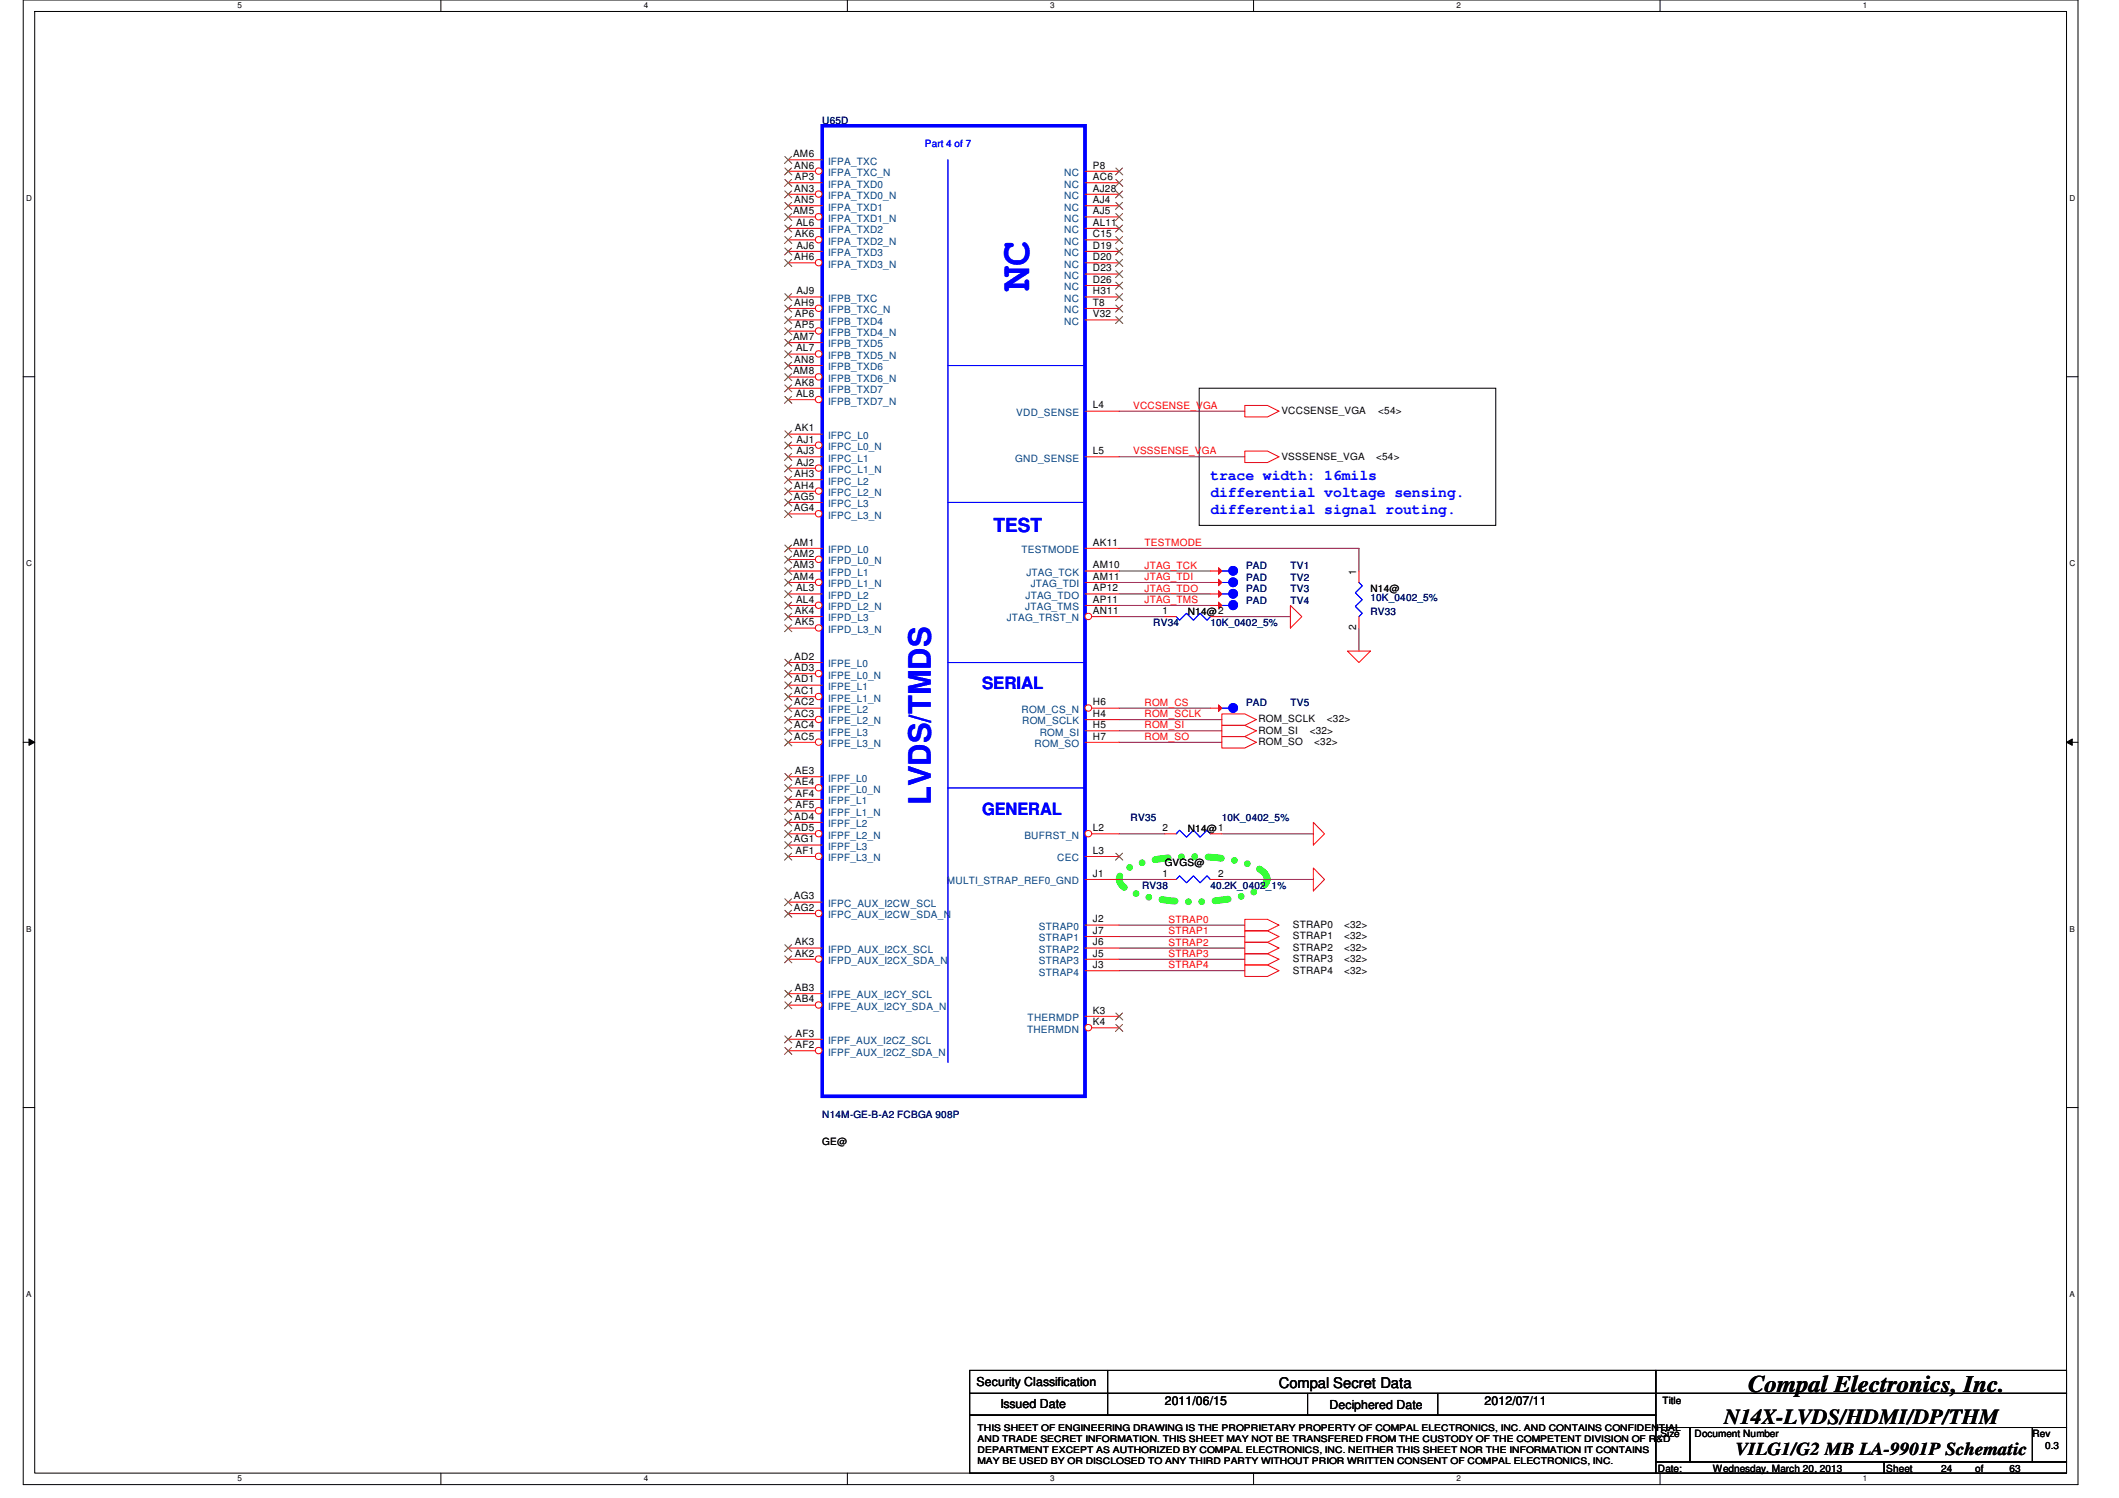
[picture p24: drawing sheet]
<svg xmlns="http://www.w3.org/2000/svg" width="297mm" height="210mm" viewBox="0 0 297 210" stroke-linecap="round" stroke-linejoin="round" font-family="sans-serif">
<defs><g id="words">
<text font-size="5.9" fill="#00f" x="144.3" y="40.8" transform="rotate(-90 144.3 40.8)">NC</text>
<text font-size="4.3" fill="#00f" x="130.5" y="112.8" transform="rotate(-90 130.5 112.8)">LVDS/TMDS</text>
<text font-size="3.3" x="245.1" y="195.1">Compal Electronics, Inc.</text>
<text font-size="3" x="241.7" y="199.6">N14X-LVDS/HDMI/DP/THM</text>
<text font-size="2.7" fill="#00f" x="139.3" y="74.5">TEST</text>
<text font-size="2.5" x="243.3" y="203.9">VILG1/G2 MB LA-9901P Schematic</text>
<g font-size="2.4" fill="#00f">
<text x="137.7" y="96.6">SERIAL</text>
<text x="137.7" y="114.2">GENERAL</text>
</g>
<g font-size="2.1" fill="#00f">
<text x="169.7" y="67.3">trace width: 16mils</text>
<text x="169.7" y="69.6">differential voltage sensing.</text>
<text x="169.7" y="72">differential signal routing.</text>
</g>
<text font-size="2.1" x="179.3" y="194.4">Compal Secret Data</text>
<g font-size="1.7">
<text x="136.9" y="194.3">Security Classification</text>
<text x="140.2" y="197.3">Issued Date</text>
<text x="163.3" y="196.8">2011/06/15</text>
<text x="186.3" y="197.5">Deciphered Date</text>
<text x="208.1" y="196.8">2012/07/11</text>
</g>
<g font-size="1.4" fill="#000080">
<text x="115.3" y="17.4">U65D</text>
<text x="174.7" y="81.4">PAD</text>
<text x="174.7" y="83">PAD</text>
<text x="174.7" y="79.8">PAD</text>
<text x="180.9" y="81.4">TV2</text>
<text x="180.9" y="83">TV3</text>
<text x="180.9" y="79.8">TV1</text>
<text x="161.7" y="87.8">RV34</text>
<text x="169.7" y="87.8">10K_0402_5%</text>
<text x="174.7" y="84.6">PAD</text>
<text x="180.9" y="84.6">TV4</text>
<text x="192.1" y="86.2">RV33</text>
<text x="192.1" y="84.2">10K_0402_5%</text>
<text x="174.7" y="99">PAD</text>
<text x="180.9" y="99">TV5</text>
<text x="158.5" y="115">RV35</text>
<text x="171.3" y="115">10K_0402_5%</text>
<text x="160.1" y="124.6">RV38</text>
<text x="169.7" y="124.6">40.2K_0402_1%</text>
<text x="115.3" y="156.6">N14M-GE-B-A2 FCBGA 908P</text>
</g>
<g font-size="1.4">
<text x="111.2" y="22">AM6</text>
<text x="111.3" y="23.6">AN6</text>
<text x="153.2" y="23.6">P8</text>
<text x="111.3" y="26.8">AN3</text>
<text x="111.3" y="28.4">AN5</text>
<text x="111.4" y="25.2">AP3</text>
<text x="153.2" y="25.2">AC6</text>
<text x="153.2" y="26.8">AJ28</text>
<text x="153.2" y="28.4">AJ4</text>
<text x="111.2" y="30">AM5</text>
<text x="111.4" y="33.2">AK6</text>
<text x="111.6" y="31.6">AL6</text>
<text x="111.7" y="34.8">AJ6</text>
<text x="153.2" y="30">AJ5</text>
<text x="153.2" y="31.6">AL11</text>
<text x="153.2" y="33.2">C15</text>
<text x="153.2" y="34.8">D19</text>
<text x="111.3" y="36.4">AH6</text>
<text x="111.7" y="41.2">AJ9</text>
<text x="153.2" y="36.4">D20</text>
<text x="153.2" y="38">D23</text>
<text x="153.2" y="39.6">D26</text>
<text x="153.2" y="41.2">H31</text>
<text x="111.2" y="47.6">AM7</text>
<text x="111.3" y="42.8">AH9</text>
<text x="111.4" y="44.4">AP6</text>
<text x="111.4" y="46">AP5</text>
<text x="153.2" y="42.8">T8</text>
<text x="153.2" y="44.4">V32</text>
<text x="111.2" y="52.5">AM8</text>
<text x="111.3" y="50.8">AN8</text>
<text x="111.6" y="49.2">AL7</text>
<text x="111.4" y="54">AK8</text>
<text x="111.6" y="55.6">AL8</text>
<text x="153.2" y="57.2">L4</text>
<text x="179.6" y="58">VCCSENSE_VGA</text>
<text x="193.2" y="58">&lt;54&gt;</text>
<text x="111.4" y="60.5">AK1</text>
<text x="111.7" y="62">AJ1</text>
<text x="111.7" y="63.6">AJ3</text>
<text x="111.7" y="65.2">AJ2</text>
<text x="153.2" y="63.6">L5</text>
<text x="179.6" y="64.4">VSSSENSE_VGA</text>
<text x="192.9" y="64.4">&lt;54&gt;</text>
<text x="111.3" y="70">AG5</text>
<text x="111.3" y="71.6">AG4</text>
<text x="111.3" y="66.8">AH3</text>
<text x="111.3" y="68.5">AH4</text>
<text x="111.2" y="76.5">AM1</text>
<text x="153.2" y="76.5">AK11</text>
<text x="111.2" y="78">AM2</text>
<text x="111.2" y="79.6">AM3</text>
<text x="111.2" y="81.2">AM4</text>
<text x="111.6" y="82.8">AL3</text>
<text x="153.2" y="81.2">AM11</text>
<text x="153.2" y="79.6">AM10</text>
<text x="153.2" y="82.8">AP12</text>
<text x="190.1" y="80.5" transform="rotate(-90 190.1 80.5)">1</text>
<text x="192.1" y="83">N14@</text>
<text x="111.4" y="87.6">AK5</text>
<text x="111.4" y="86">AK4</text>
<text x="111.6" y="84.5">AL4</text>
<text x="153.2" y="86">AN11</text>
<text x="153.2" y="84.5">AP11</text>
<text x="163" y="86">1</text>
<text x="166.5" y="86.2">N14@2</text>
<text x="190.1" y="88.3" transform="rotate(-90 190.1 88.3)">2</text>
<text x="111.3" y="92.5">AD2</text>
<text x="111.3" y="94">AD3</text>
<text x="111.3" y="95.6">AD1</text>
<text x="111.3" y="97.2">AC1</text>
<text x="111.3" y="98.8">AC2</text>
<text x="111.3" y="100.5">AC3</text>
<text x="153.2" y="100.5">H4</text>
<text x="153.2" y="98.8">H6</text>
<text x="176.4" y="101.2">ROM_SCLK</text>
<text x="186" y="101.2">&lt;32&gt;</text>
<text x="111.3" y="102">AC4</text>
<text x="111.3" y="103.6">AC5</text>
<text x="153.2" y="102">H5</text>
<text x="153.2" y="103.6">H7</text>
<text x="176.4" y="102.8">ROM_SI</text>
<text x="176.4" y="104.4">ROM_SO</text>
<text x="183.6" y="102.8">&lt;32&gt;</text>
<text x="184.2" y="104.4">&lt;32&gt;</text>
<text x="111.4" y="108.5">AE3</text>
<text x="111.4" y="110">AE4</text>
<text x="111.5" y="111.6">AF4</text>
<text x="111.5" y="113.2">AF5</text>
<text x="111.3" y="118">AG1</text>
<text x="111.3" y="114.9">AD4</text>
<text x="111.3" y="116.5">AD5</text>
<text x="111.5" y="119.6">AF1</text>
<text x="153.2" y="116.5">L2</text>
<text x="153.2" y="119.6">L3</text>
<text x="163" y="116.5">2</text>
<text x="166.5" y="116.6">N14@1</text>
<text x="153.2" y="122.9">J1</text>
<text x="163" y="122.9">1</text>
<text x="163.3" y="121.4">GVGS@</text>
<text x="170.8" y="122.9">2</text>
<text x="111.3" y="126">AG3</text>
<text x="111.3" y="127.6">AG2</text>
<text x="153.2" y="129.2">J2</text>
<text x="153.2" y="130.9">J7</text>
<text x="181.2" y="130">STRAP0</text>
<text x="181.2" y="131.6">STRAP1</text>
<text x="188.4" y="130">&lt;32&gt;</text>
<text x="188.4" y="131.6">&lt;32&gt;</text>
<text x="111.4" y="132.5">AK3</text>
<text x="111.4" y="134">AK2</text>
<text x="153.2" y="132.5">J6</text>
<text x="153.2" y="134">J5</text>
<text x="153.2" y="135.6">J3</text>
<text x="181.2" y="133.2">STRAP2</text>
<text x="181.2" y="134.8">STRAP3</text>
<text x="181.2" y="136.4">STRAP4</text>
<text x="188.4" y="133.2">&lt;32&gt;</text>
<text x="188.4" y="134.8">&lt;32&gt;</text>
<text x="188.4" y="136.4">&lt;32&gt;</text>
<text x="111.4" y="138.9">AB3</text>
<text x="111.4" y="140.5">AB4</text>
<text x="153.2" y="142">K3</text>
<text x="153.2" y="143.6">K4</text>
<text x="111.5" y="145.2">AF3</text>
<text x="111.5" y="146.9">AF2</text>
<text x="115.3" y="160.4">GE@</text>
<text x="233" y="196.8">Title</text>
<text x="232.7" y="201.4">Size</text>
<text x="237.5" y="201.4">Document Number</text>
<text x="284.9" y="201.4">Rev</text>
<text x="286.7" y="203">0.3</text>
<text x="232.4" y="206.2">Date:</text>
<text x="240.1" y="206.2">Wednesday, March 20, 2013</text>
<text x="264.4" y="206.2">Sheet</text>
<text x="272.1" y="206.2">24</text>
<text x="276.9" y="206.2">of</text>
<text x="281.7" y="206.2">63</text>
</g>
<g font-size="1.4" fill="#004080">
<text x="116.1" y="23.1">IFPA_TXC</text>
<text x="116.1" y="24.7">IFPA_TXC_N</text>
<text x="116.1" y="26.3">IFPA_TXD0</text>
<text x="116.1" y="27.9">IFPA_TXD0_N</text>
<text x="116.1" y="29.5">IFPA_TXD1</text>
<text x="149.2" y="24.7">NC</text>
<text x="149.2" y="26.3">NC</text>
<text x="149.2" y="27.9">NC</text>
<text x="149.2" y="29.5">NC</text>
<text x="116.1" y="31.1">IFPA_TXD1_N</text>
<text x="116.1" y="32.7">IFPA_TXD2</text>
<text x="116.1" y="34.3">IFPA_TXD2_N</text>
<text x="116.1" y="35.9">IFPA_TXD3</text>
<text x="149.2" y="31.1">NC</text>
<text x="149.2" y="32.7">NC</text>
<text x="149.2" y="34.3">NC</text>
<text x="149.2" y="35.9">NC</text>
<text x="116.1" y="37.5">IFPA_TXD3_N</text>
<text x="149.2" y="37.5">NC</text>
<text x="149.2" y="39.1">NC</text>
<text x="149.2" y="40.7">NC</text>
<text x="116.1" y="42.3">IFPB_TXC</text>
<text x="116.1" y="43.9">IFPB_TXC_N</text>
<text x="116.1" y="45.5">IFPB_TXD4</text>
<text x="116.1" y="47.1">IFPB_TXD4_N</text>
<text x="149.2" y="42.3">NC</text>
<text x="149.2" y="43.9">NC</text>
<text x="149.2" y="45.5">NC</text>
<text x="116.1" y="48.7">IFPB_TXD5</text>
<text x="116.1" y="50.3">IFPB_TXD5_N</text>
<text x="116.1" y="51.9">IFPB_TXD6</text>
<text x="116.1" y="53.5">IFPB_TXD6_N</text>
<text x="116.1" y="55.1">IFPB_TXD7</text>
<text x="116.1" y="56.7">IFPB_TXD7_N</text>
<text x="142.4" y="58.3">VDD_SENSE</text>
<text x="116.1" y="61.5">IFPC_L0</text>
<text x="116.1" y="63.1">IFPC_L0_N</text>
<text x="116.1" y="64.7">IFPC_L1</text>
<text x="142.3" y="64.7">GND_SENSE</text>
<text x="116.1" y="66.3">IFPC_L1_N</text>
<text x="116.1" y="67.9">IFPC_L2</text>
<text x="116.1" y="69.5">IFPC_L2_N</text>
<text x="116.1" y="71.1">IFPC_L3</text>
<text x="116.1" y="72.7">IFPC_L3_N</text>
<text x="116.1" y="77.5">IFPD_L0</text>
<text x="143.2" y="77.5">TESTMODE</text>
<text x="116.1" y="79.1">IFPD_L0_N</text>
<text x="116.1" y="80.7">IFPD_L1</text>
<text x="116.1" y="82.3">IFPD_L1_N</text>
<text x="116.1" y="83.9">IFPD_L2</text>
<text x="143.8" y="83.9">JTAG_TDO</text>
<text x="143.9" y="80.7">JTAG_TCK</text>
<text x="144.5" y="82.3">JTAG_TDI</text>
<text x="116.1" y="85.5">IFPD_L2_N</text>
<text x="116.1" y="88.7">IFPD_L3_N</text>
<text x="116.1" y="87.1">IFPD_L3</text>
<text x="141.1" y="87.1">JTAG_TRST_N</text>
<text x="143.7" y="85.5">JTAG_TMS</text>
<text x="116.1" y="93.5">IFPE_L0</text>
<text x="116.1" y="95.1">IFPE_L0_N</text>
<text x="116.1" y="96.7">IFPE_L1</text>
<text x="116.1" y="98.3">IFPE_L1_N</text>
<text x="116.1" y="99.9">IFPE_L2</text>
<text x="116.1" y="101.5">IFPE_L2_N</text>
<text x="143.2" y="99.9">ROM_CS_N</text>
<text x="143.3" y="101.5">ROM_SCLK</text>
<text x="116.1" y="103.1">IFPE_L3</text>
<text x="116.1" y="104.7">IFPE_L3_N</text>
<text x="145" y="104.7">ROM_SO</text>
<text x="145.8" y="103.1">ROM_SI</text>
<text x="116.1" y="109.5">IFPF_L0</text>
<text x="116.1" y="111.1">IFPF_L0_N</text>
<text x="116.1" y="112.7">IFPF_L1</text>
<text x="116.1" y="114.3">IFPF_L1_N</text>
<text x="116.1" y="115.9">IFPF_L2</text>
<text x="116.1" y="117.5">IFPF_L2_N</text>
<text x="116.1" y="119.1">IFPF_L3</text>
<text x="143.6" y="117.5">BUFRST_N</text>
<text x="116.1" y="120.7">IFPF_L3_N</text>
<text x="132.7" y="123.9">MULTI_STRAP_REF0_GND</text>
<text x="148.2" y="120.7">CEC</text>
<text x="116.1" y="127.1">IFPC_AUX_I2CW_SCL</text>
<text x="116.1" y="128.7">IFPC_AUX_I2CW_SDA_N</text>
<text x="145.6" y="130.3">STRAP0</text>
<text x="145.6" y="131.9">STRAP1</text>
<text x="116.1" y="133.5">IFPD_AUX_I2CX_SCL</text>
<text x="116.1" y="135.1">IFPD_AUX_I2CX_SDA_N</text>
<text x="145.6" y="133.5">STRAP2</text>
<text x="145.6" y="135.1">STRAP3</text>
<text x="145.6" y="136.7">STRAP4</text>
<text x="116.1" y="139.9">IFPE_AUX_I2CY_SCL</text>
<text x="116.1" y="141.5">IFPE_AUX_I2CY_SDA_N</text>
<text x="144.1" y="143.1">THERMDP</text>
<text x="116.1" y="146.3">IFPF_AUX_I2CZ_SCL</text>
<text x="116.1" y="147.9">IFPF_AUX_I2CZ_SDA_N</text>
<text x="144" y="144.7">THERMDN</text>
</g>
<text font-size="1.4" fill="#00f" x="129.7" y="20.6">Part 4 of 7</text>
<g font-size="1.4" fill="#f00">
<text x="158.8" y="57.3">VCCSENSE_VGA</text>
<text x="158.8" y="63.7">VSSSENSE_VGA</text>
<text x="160.4" y="76.5">TESTMODE</text>
<text x="160.4" y="82.9">JTAG_TDO</text>
<text x="160.4" y="79.7">JTAG_TCK</text>
<text x="160.4" y="81.3">JTAG_TDI</text>
<text x="160.4" y="84.5">JTAG_TMS</text>
<text x="160.4" y="100.5">ROM_SCLK</text>
<text x="160.4" y="98.9">ROM_CS</text>
<text x="160.4" y="102.1">ROM_SI</text>
<text x="160.4" y="103.7">ROM_SO</text>
<text x="163.8" y="129.3">STRAP0</text>
<text x="163.8" y="130.9">STRAP1</text>
<text x="163.8" y="132.5">STRAP2</text>
<text x="163.8" y="134.1">STRAP3</text>
<text x="163.8" y="135.7">STRAP4</text>
</g>
<g font-size="1.3">
<text x="137" y="200.6">THIS SHEET OF ENGINEERING DRAWING IS THE PROPRIETARY PROPERTY OF COMPAL ELECTRONICS, INC. AND CONTAINS CONFIDENTIAL</text>
<text x="137" y="202.1">AND TRADE SECRET INFORMATION. THIS SHEET MAY NOT BE TRANSFERED FROM THE CUSTODY OF THE COMPETENT DIVISION OF R&amp;D</text>
<text x="137" y="203.6">DEPARTMENT EXCEPT AS AUTHORIZED BY COMPAL ELECTRONICS, INC. NEITHER THIS SHEET NOR THE INFORMATION IT CONTAINS</text>
<text x="137" y="205.1">MAY BE USED BY OR DISCLOSED TO ANY THIRD PARTY WITHOUT PRIOR WRITTEN CONSENT OF COMPAL ELECTRONICS, INC.</text>
</g>
<g font-size="1.1">
<text x="33.3" y="1.1">5</text>
<text x="90.3" y="1.1">4</text>
<text x="147.2" y="1.1">3</text>
<text x="204.2" y="1.1">2</text>
<text x="261.2" y="1.1">1</text>
<text x="3.7" y="28.2">D</text>
<text x="290.1" y="28.2">D</text>
<text x="3.7" y="79.3">C</text>
<text x="290.1" y="79.3">C</text>
<text x="3.7" y="130.6">B</text>
<text x="290.1" y="130.6">B</text>
<text x="3.7" y="181.7">A</text>
<text x="290.1" y="181.7">A</text>
<text x="33.3" y="207.6">5</text>
<text x="90.3" y="207.6">4</text>
<text x="147.2" y="207.6">3</text>
<text x="204.2" y="207.6">2</text>
<text x="261.2" y="207.6">1</text>
</g>
</g></defs>
<path d="M3.3 0h288v208h-288zM4.9 1.6h284.8v204.8h-284.8z" fill="none" stroke="#000" stroke-width=".14"/>
<g fill="#fff">
<path d="M33.3 .2h.6v1.2h-.6z"/>
<path d="M33.3 206.6h.6v1.2h-.6z"/>
</g>
<path d="M61.8 0v1.6M61.8 206.4v1.6" fill="none" stroke="#000" stroke-width=".14"/>
<g fill="#fff">
<path d="M90.3 .2h.5v1.2h-.5z"/>
<path d="M90.3 206.6h.5v1.2h-.5z"/>
</g>
<path d="M118.8 0v1.6M118.8 206.4v1.6" fill="none" stroke="#000" stroke-width=".14"/>
<g fill="#fff">
<path d="M147.2 .2h.6v1.2h-.6z"/>
<path d="M147.2 206.6h.6v1.2h-.6z"/>
</g>
<path d="M175.7 0v1.6M175.7 206.4v1.6" fill="none" stroke="#000" stroke-width=".14"/>
<g fill="#fff">
<path d="M204.2 .2h.6v1.2h-.6z"/>
<path d="M204.2 206.6h.6v1.2h-.6z"/>
</g>
<path d="M232.7 0v1.6M232.7 206.4v1.6" fill="none" stroke="#000" stroke-width=".14"/>
<g fill="#fff">
<path d="M261.2 .2h.5v1.2h-.5z"/>
<path d="M261.2 206.6h.5v1.2h-.5z"/>
<path d="M3.7 27.2h.7v1.2h-.7z"/>
<path d="M290.1 27.2h.8v1.2h-.8z"/>
<path d="M3.7 78.4h.7v1.1h-.7z"/>
<path d="M290.1 78.4h.8v1.1h-.8z"/>
</g>
<path d="M3.3 52.8h1.6M289.7 52.8h1.6" fill="none" stroke="#000" stroke-width=".14"/>
<g fill="#fff">
<path d="M3.7 129.6h.7v1.2h-.7z"/>
<path d="M290.1 129.6h.7v1.2h-.7z"/>
</g>
<path d="M3.3 104h1.6M4.1 103.5l.8 .5-.8 .4zM289.7 104l.8-.5v.9zM289.7 104h1.6" fill="none" stroke="#000" stroke-width=".14"/>
<path d="M4.1 103.5l.8 .5-.8 .4zM289.7 104l.8-.5v.9z" fill="#000"/>
<g fill="#fff">
<path d="M3.7 180.8h.7v1.1h-.7z"/>
<path d="M290.1 180.8h.7v1.1h-.7z"/>
</g>
<g fill="none" stroke="#000" stroke-width=".14">
<path d="M168.1 54.4h41.6v19.2h-41.6zM3.3 155.2h1.6M289.7 155.2h1.6M135.9 192h96.2v3.2h-96.2zM135.9 195.2h96.2v3.1h-96.2zM135.9 198.3h96.2v8.1h-96.2zM155.3 192v6.3M183.3 195.2v3.1M201.5 195.2v3.1M232.1 192h57.6v3.2h-57.6zM232.1 195.2h57.6v4.8h-57.6zM232.1 200h4.8v4.9h-4.8z"/>
<path d="M232.1 204.9h32v1.5h-32zM236.9 200h48v4.9h-48zM264.1 204.9h25.6v1.5h-25.6zM284.9 200h4.8v4.9h-4.8z"/>
</g>
<path d="M157.3 122.3a10.6 10.6 0 0 1 5.6-2 29.6 29.6 0 0 1 12.2 .8 4.2 4.2 0 0 1 2.4 1.6 1.42 1.42 0 0 1-.8 1.8 15.4 15.4 0 0 1-6.5 1.7 27.8 27.8 0 0 1-10.8-.9 4.2 4.2 0 0 1-2.4-1.6l-.1-.5 .1-.5z" fill="none" stroke="#0f0" stroke-width=".93" stroke-dasharray="1.9 1.9 0 1.9 0 1.9"/>
<g fill="none" stroke="#800040" stroke-width=".14">
<path d="M156.9 57.6h17.6M156.9 76.8h33.6v3.2M156.9 64h17.6M156.9 83.2h12.8M156.9 84.8h12.8M156.9 80h12.8M156.9 81.6h12.8M156.9 99.2h12.8M156.9 86.4h6.4M171.3 86.4h9.6M190.5 88v3.2M156.9 102.4h14.4"/>
<path d="M156.9 104h14.4M156.9 100.8h14.4M156.9 116.8h6.4M171.3 116.8h12.8M156.9 123.2h6.4M156.9 129.6h17.6M156.9 132.8h17.6M156.9 131.2h17.6M156.9 134.4h17.6M156.9 136h17.6M171.3 123.2h12.8"/>
</g>
<g fill="none" stroke="#f00" stroke-width=".14">
<path d="M174.5 56.8h3.2l1.6 .8-1.6 .8h-3.2zM174.5 63.2h3.2l1.6 .8-1.6 .8h-3.2zM180.9 84.8l1.6 1.6-1.6 1.6zM188.9 91.2h3.2l-1.6 1.6zM171.3 101.6h3.2l1.6 .8-1.6 .8h-3.2zM171.3 103.2h3.2l1.6 .8-1.6 .8h-3.2zM171.3 100h3.2l1.6 .8-1.6 .8h-3.2zM184.1 115.2l1.6 1.6-1.6 1.6zM174.5 128.8h3.2l1.6 .8-1.6 .8h-3.2zM174.5 130.4h3.2l1.6 .8-1.6 .8h-3.2zM174.5 132h3.2l1.6 .8-1.6 .8h-3.2zM174.5 133.6h3.2l1.6 .8-1.6 .8h-3.2z"/>
<path d="M174.5 135.2h3.2l1.6 .8-1.6 .8h-3.2zM184.1 121.6l1.6 1.6-1.6 1.6z"/>
</g>
<circle cx="172.9" cy="81.6" r=".62" fill="#00f"/>
<g fill="none" stroke="#00f" stroke-width=".14">
<path d="M171.3 81.6h1"/>
<circle cx="172.9" cy="81.6" r=".62"/>
</g>
<circle cx="172.9" cy="81.6" r=".62" fill="#00f"/>
<g fill="none" stroke="#00f" stroke-width=".14">
<path d="M171.3 81.6h1"/>
<circle cx="172.9" cy="81.6" r=".62"/>
</g>
<path d="M170.8 81.2l.5 .4-.5 .5z" fill="#f00"/>
<path d="M169.7 81.6h1.6M170.8 81.2l.5 .4-.5 .5z" fill="none" stroke="#f00" stroke-width=".14"/>
<circle cx="172.9" cy="83.2" r=".62" fill="#00f"/>
<g fill="none" stroke="#00f" stroke-width=".14">
<path d="M171.3 83.2h1"/>
<circle cx="172.9" cy="83.2" r=".62"/>
</g>
<circle cx="172.9" cy="83.2" r=".62" fill="#00f"/>
<g fill="none" stroke="#00f" stroke-width=".14">
<path d="M171.3 83.2h1"/>
<circle cx="172.9" cy="83.2" r=".62"/>
</g>
<path d="M170.8 82.8l.5 .4-.5 .5z" fill="#f00"/>
<path d="M169.7 83.2h1.6M170.8 82.8l.5 .4-.5 .5z" fill="none" stroke="#f00" stroke-width=".14"/>
<circle cx="172.9" cy="84.8" r=".63" fill="#00f"/>
<g fill="none" stroke="#00f" stroke-width=".14">
<path d="M171.3 84.8h1"/>
<circle cx="172.9" cy="84.8" r=".63"/>
</g>
<circle cx="172.9" cy="84.8" r=".63" fill="#00f"/>
<g fill="none" stroke="#00f" stroke-width=".14">
<path d="M171.3 84.8h1"/>
<circle cx="172.9" cy="84.8" r=".63"/>
</g>
<path d="M170.8 84.4l.5 .4-.5 .5z" fill="#f00"/>
<path d="M163.3 86.4h1.6M169.7 84.8h1.6M169.7 86.4h1.6M170.8 84.4l.5 .4-.5 .5z" fill="none" stroke="#f00" stroke-width=".14"/>
<path d="M132.9 22.4v126.4M132.9 51.2h19.2M132.9 70.4h19.2M132.9 92.8h19.2M164.9 86.4l.5 .5 .9-1 1 1 .9-1 1 1 .5-.5M132.9 110.4h19.2" fill="none" stroke="#00f" stroke-width=".14"/>
<path d="M115.3 17.6h36.8v136h-36.8z" fill="none" stroke="#00f" stroke-width=".47"/>
<circle cx="114.8" cy="24" r=".46" fill="#fff"/>
<g fill="none" stroke="#f00" stroke-width=".14">
<path d="M110.5 22.4h4.8M110.5 25.6h4.8M110.5 24h3.8M152.1 24h4.8M152.1 25.6h4.8M152.1 27.2h4.8M152.1 28.8h4.8M152.1 30.4h4.8M152.1 32h4.8M152.1 33.6h4.8M152.1 35.2h4.8M152.1 36.8h4.8"/>
<path d="M152.1 38.4h4.8M152.1 40h4.8M152.1 41.6h4.8M152.1 43.2h4.8"/>
<circle cx="114.8" cy="24" r=".46"/>
</g>
<g fill="none" stroke="#804000" stroke-width=".14">
<path d="M110 23.5l1 1M110 21.9l1 1M110 25.1l1 1M111 23.5l-1 1M111 21.9l-1 1M111 25.1l-1 1M156.4 23.5l1 1M156.4 25.1l1 1M156.4 26.8l1 .9M156.4 28.4l1 .9M156.4 29.9l1 1M156.4 31.5l1 1"/>
<path d="M156.4 33.1l1 1M156.4 34.8l1 .9M156.4 36.4l1 .9M156.4 37.9l1 1M156.4 39.5l1 1M157.3 23.5l-.9 1M157.3 25.1l-.9 1M157.3 26.8l-.9 .9M157.3 28.4l-.9 .9M157.3 29.9l-.9 1M157.3 31.5l-.9 1M157.3 33.1l-.9 1"/>
<path d="M157.3 34.8l-.9 .9M157.3 36.4l-.9 .9M157.3 37.9l-.9 1M157.3 39.5l-.9 1M156.4 41.1l1 1M156.4 42.8l1 .9M157.3 41.1l-.9 1M157.3 42.8l-.9 .9"/>
</g>
<circle cx="114.8" cy="27.2" r=".46" fill="#fff"/>
<g fill="none" stroke="#f00" stroke-width=".14">
<path d="M110.5 28.8h4.8M110.5 27.2h3.8"/>
<circle cx="114.8" cy="27.2" r=".46"/>
</g>
<path d="M110 26.8l1 .9M110 28.4l1 .9M111 26.8l-1 .9M111 28.4l-1 .9" fill="none" stroke="#804000" stroke-width=".14"/>
<circle cx="114.8" cy="30.4" r=".46" fill="#fff"/>
<g fill="none" stroke="#f00" stroke-width=".14">
<path d="M110.5 32h4.8M110.5 30.4h3.8"/>
<circle cx="114.8" cy="30.4" r=".46"/>
</g>
<path d="M110 29.9l1 1M110 31.5l1 1M111 29.9l-1 1M111 31.5l-1 1" fill="none" stroke="#804000" stroke-width=".14"/>
<circle cx="114.8" cy="33.6" r=".46" fill="#fff"/>
<g fill="none" stroke="#f00" stroke-width=".14">
<path d="M110.5 35.2h4.8M110.5 33.6h3.8"/>
<circle cx="114.8" cy="33.6" r=".46"/>
</g>
<path d="M110 33.1l1 1M110 34.8l1 .9M111 33.1l-1 1M111 34.8l-1 .9" fill="none" stroke="#804000" stroke-width=".14"/>
<circle cx="114.8" cy="36.8" r=".46" fill="#fff"/>
<g fill="none" stroke="#f00" stroke-width=".14">
<path d="M110.5 36.8h3.8M110.5 41.6h4.8"/>
<circle cx="114.8" cy="36.8" r=".46"/>
</g>
<path d="M110 36.4l1 .9M111 36.4l-1 .9M110 41.1l1 1M111 41.1l-1 1" fill="none" stroke="#804000" stroke-width=".14"/>
<circle cx="114.8" cy="43.2" r=".46" fill="#fff"/>
<g fill="none" stroke="#f00" stroke-width=".14">
<path d="M110.5 44.8h4.8M110.5 43.2h3.8"/>
<circle cx="114.8" cy="43.2" r=".46"/>
</g>
<path d="M110 42.8l1 .9M110 44.4l1 .9M111 42.8l-1 .9M111 44.4l-1 .9" fill="none" stroke="#804000" stroke-width=".14"/>
<circle cx="114.8" cy="46.4" r=".46" fill="#fff"/>
<g fill="none" stroke="#f00" stroke-width=".14">
<path d="M110.5 48h4.8M110.5 46.4h3.8"/>
<circle cx="114.8" cy="46.4" r=".46"/>
</g>
<path d="M110 45.9l1 1M110 47.5l1 1M111 45.9l-1 1M111 47.5l-1 1" fill="none" stroke="#804000" stroke-width=".14"/>
<circle cx="114.8" cy="49.6" r=".46" fill="#fff"/>
<g fill="none" stroke="#f00" stroke-width=".14">
<path d="M110.5 51.2h4.8M110.5 49.6h3.8"/>
<circle cx="114.8" cy="49.6" r=".46"/>
</g>
<path d="M110 49.1l1 1M110 50.8l1 .9M111 49.1l-1 1M111 50.8l-1 .9" fill="none" stroke="#804000" stroke-width=".14"/>
<circle cx="114.8" cy="52.8" r=".46" fill="#fff"/>
<g fill="none" stroke="#f00" stroke-width=".14">
<path d="M110.5 54.4h4.8M110.5 52.8h3.8"/>
<circle cx="114.8" cy="52.8" r=".46"/>
</g>
<path d="M110 52.4l1 .9M110 53.9l1 1M111 52.4l-1 .9M111 53.9l-1 1" fill="none" stroke="#804000" stroke-width=".14"/>
<circle cx="114.8" cy="56" r=".46" fill="#fff"/>
<g fill="none" stroke="#f00" stroke-width=".14">
<path d="M110.5 56h3.8M110.5 60.8h4.8"/>
<circle cx="114.8" cy="56" r=".46"/>
</g>
<path d="M110 55.5l1 1M111 55.5l-1 1M110 60.4l1 .9M111 60.4l-1 .9" fill="none" stroke="#804000" stroke-width=".14"/>
<circle cx="114.8" cy="62.4" r=".46" fill="#fff"/>
<g fill="none" stroke="#f00" stroke-width=".14">
<path d="M110.5 64h4.8M110.5 62.4h3.8"/>
<circle cx="114.8" cy="62.4" r=".46"/>
</g>
<path d="M110 61.9l1 1M110 63.5l1 1M111 61.9l-1 1M111 63.5l-1 1" fill="none" stroke="#804000" stroke-width=".14"/>
<circle cx="114.8" cy="65.6" r=".46" fill="#fff"/>
<g fill="none" stroke="#f00" stroke-width=".14">
<path d="M110.5 67.2h4.8M110.5 65.6h3.8"/>
<circle cx="114.8" cy="65.6" r=".46"/>
</g>
<path d="M110 65.2l1 .9M110 66.8l1 .9M111 65.2l-1 .9M111 66.8l-1 .9" fill="none" stroke="#804000" stroke-width=".14"/>
<circle cx="114.8" cy="68.8" r=".46" fill="#fff"/>
<g fill="none" stroke="#f00" stroke-width=".14">
<path d="M110.5 70.4h4.8M110.5 68.8h3.8"/>
<circle cx="114.8" cy="68.8" r=".46"/>
</g>
<path d="M110 68.4l1 .9M110 69.9l1 1M111 68.4l-1 .9M111 69.9l-1 1" fill="none" stroke="#804000" stroke-width=".14"/>
<circle cx="114.8" cy="72" r=".46" fill="#fff"/>
<g fill="none" stroke="#f00" stroke-width=".14">
<path d="M110.5 76.8h4.8M110.5 72h3.8"/>
<circle cx="114.8" cy="72" r=".46"/>
</g>
<path d="M110 71.5l1 1M110 76.4l1 .9M111 71.5l-1 1M111 76.4l-1 .9" fill="none" stroke="#804000" stroke-width=".14"/>
<circle cx="114.8" cy="78.4" r=".46" fill="#fff"/>
<g fill="none" stroke="#f00" stroke-width=".14">
<path d="M110.5 78.4h3.8M110.5 80h4.8"/>
<circle cx="114.8" cy="78.4" r=".46"/>
</g>
<path d="M110 77.9l1 1M110 79.5l1 1M111 77.9l-1 1M111 79.5l-1 1" fill="none" stroke="#804000" stroke-width=".14"/>
<circle cx="114.8" cy="81.6" r=".46" fill="#fff"/>
<g fill="none" stroke="#f00" stroke-width=".14">
<path d="M152.1 44.8h4.8M110.5 81.6h3.8"/>
<circle cx="114.8" cy="81.6" r=".46"/>
</g>
<path d="M156.4 44.4l1 .9M157.3 44.4l-.9 .9M110 81.2l1 .9M111 81.2l-1 .9" fill="none" stroke="#804000" stroke-width=".14"/>
<circle cx="114.8" cy="84.8" r=".46" fill="#fff"/>
<g fill="none" stroke="#f00" stroke-width=".14">
<path d="M110.5 84.8h3.8"/>
<circle cx="114.8" cy="84.8" r=".46"/>
</g>
<path d="M110 84.4l1 .9M111 84.4l-1 .9" fill="none" stroke="#804000" stroke-width=".14"/>
<circle cx="114.8" cy="88" r=".46" fill="#fff"/>
<g fill="none" stroke="#f00" stroke-width=".14">
<path d="M110.5 83.2h4.8M110.5 86.4h4.8M110.5 92.8h4.8M110.5 88h3.8"/>
<circle cx="114.8" cy="88" r=".46"/>
</g>
<path d="M110 87.5l1 1M110 82.8l1 .9M110 85.9l1 1M110 92.4l1 .9M111 87.5l-1 1M111 82.8l-1 .9M111 85.9l-1 1M111 92.4l-1 .9" fill="none" stroke="#804000" stroke-width=".14"/>
<circle cx="114.8" cy="94.4" r=".46" fill="#fff"/>
<g fill="none" stroke="#f00" stroke-width=".14">
<path d="M110.5 96h4.8M110.5 94.4h3.8"/>
<circle cx="114.8" cy="94.4" r=".46"/>
</g>
<path d="M110 93.9l1 1M110 95.5l1 1M111 93.9l-1 1M111 95.5l-1 1" fill="none" stroke="#804000" stroke-width=".14"/>
<circle cx="114.8" cy="97.6" r=".46" fill="#fff"/>
<g fill="none" stroke="#f00" stroke-width=".14">
<path d="M110.5 99.2h4.8M110.5 97.6h3.8"/>
<circle cx="114.8" cy="97.6" r=".46"/>
</g>
<path d="M110 97.2l1 .9M110 98.8l1 .9M111 97.2l-1 .9M111 98.8l-1 .9" fill="none" stroke="#804000" stroke-width=".14"/>
<circle cx="114.8" cy="100.8" r=".46" fill="#fff"/>
<g fill="none" stroke="#f00" stroke-width=".14">
<path d="M110.5 102.4h4.8M110.5 100.8h3.8"/>
<circle cx="114.8" cy="100.8" r=".46"/>
</g>
<path d="M110 100.4l1 .9M110 101.9l1 1M111 100.4l-1 .9M111 101.9l-1 1" fill="none" stroke="#804000" stroke-width=".14"/>
<circle cx="114.8" cy="104" r=".46" fill="#fff"/>
<g fill="none" stroke="#f00" stroke-width=".14">
<path d="M110.5 108.8h4.8M110.5 104h3.8"/>
<circle cx="114.8" cy="104" r=".46"/>
</g>
<path d="M110 103.5l1 1M110 108.4l1 .9M111 103.5l-1 1M111 108.4l-1 .9" fill="none" stroke="#804000" stroke-width=".14"/>
<circle cx="114.8" cy="110.4" r=".46" fill="#fff"/>
<g fill="none" stroke="#f00" stroke-width=".14">
<path d="M110.5 112h4.8M110.5 110.4h3.8"/>
<circle cx="114.8" cy="110.4" r=".46"/>
</g>
<path d="M110 109.9l1 1M110 111.5l1 1M111 109.9l-1 1M111 111.5l-1 1" fill="none" stroke="#804000" stroke-width=".14"/>
<circle cx="114.8" cy="113.6" r=".46" fill="#fff"/>
<g fill="none" stroke="#f00" stroke-width=".14">
<path d="M110.5 115.2h4.8M110.5 113.6h3.8"/>
<circle cx="114.8" cy="113.6" r=".46"/>
</g>
<path d="M110 113.2l1 .9M110 114.8l1 .9M111 113.2l-1 .9M111 114.8l-1 .9" fill="none" stroke="#804000" stroke-width=".14"/>
<circle cx="114.8" cy="116.8" r=".46" fill="#fff"/>
<g fill="none" stroke="#f00" stroke-width=".14">
<path d="M110.5 118.4h4.8M110.5 116.8h3.8"/>
<circle cx="114.8" cy="116.8" r=".46"/>
</g>
<path d="M110 116.4l1 .9M110 117.9l1 1M111 116.4l-1 .9M111 117.9l-1 1" fill="none" stroke="#804000" stroke-width=".14"/>
<circle cx="114.8" cy="120" r=".46" fill="#fff"/>
<g fill="none" stroke="#f00" stroke-width=".14">
<path d="M110.5 120h3.8M152.1 129.6h4.8M152.1 131.2h4.8M152.1 132.8h4.8M152.1 120h4.8M152.1 142.4h4.8"/>
<circle cx="114.8" cy="120" r=".46"/>
</g>
<path d="M110 119.5l1 1M111 119.5l-1 1M156.4 119.5l1 1M157.3 119.5l-.9 1M156.4 141.9l1 1M157.3 141.9l-.9 1" fill="none" stroke="#804000" stroke-width=".14"/>
<circle cx="152.6" cy="144" r=".46" fill="#fff"/>
<g fill="none" stroke="#f00" stroke-width=".14">
<path d="M153.1 144h3.8"/>
<circle cx="152.6" cy="144" r=".46"/>
</g>
<path d="M156.4 143.6l1 .9M157.3 143.6l-.9 .9" fill="none" stroke="#804000" stroke-width=".14"/>
<circle cx="152.6" cy="99.2" r=".46" fill="#fff"/>
<g fill="none" stroke="#f00" stroke-width=".14">
<path d="M153.1 99.2h3.8M152.1 102.4h4.8M152.1 104h4.8M152.1 100.8h4.8M110.5 145.6h4.8"/>
<circle cx="152.6" cy="99.2" r=".46"/>
</g>
<path d="M110 145.2l1 .9M111 145.2l-1 .9" fill="none" stroke="#804000" stroke-width=".14"/>
<circle cx="114.8" cy="147.2" r=".46" fill="#fff"/>
<g fill="none" stroke="#f00" stroke-width=".14">
<path d="M110.5 139.2h4.8M110.5 147.2h3.8"/>
<circle cx="114.8" cy="147.2" r=".46"/>
</g>
<path d="M110 138.8l1 .9M111 138.8l-1 .9M110 146.8l1 .9M111 146.8l-1 .9" fill="none" stroke="#804000" stroke-width=".14"/>
<circle cx="114.8" cy="140.8" r=".46" fill="#fff"/>
<g fill="none" stroke="#f00" stroke-width=".14">
<path d="M110.5 132.8h4.8M110.5 140.8h3.8"/>
<circle cx="114.8" cy="140.8" r=".46"/>
</g>
<path d="M110 132.4l1 .9M111 132.4l-1 .9M110 140.4l1 1M111 140.4l-1 1" fill="none" stroke="#804000" stroke-width=".14"/>
<circle cx="114.8" cy="134.4" r=".46" fill="#fff"/>
<g fill="none" stroke="#f00" stroke-width=".14">
<path d="M110.5 126.4h4.8M110.5 134.4h3.8"/>
<circle cx="114.8" cy="134.4" r=".46"/>
</g>
<path d="M110 133.9l1 1M110 125.9l1 1M111 133.9l-1 1M111 125.9l-1 1" fill="none" stroke="#804000" stroke-width=".14"/>
<circle cx="114.8" cy="128" r=".46" fill="#fff"/>
<g fill="none" stroke="#f00" stroke-width=".14">
<path d="M152.1 57.6h4.8M152.1 64h4.8M110.5 128h3.8"/>
<circle cx="114.8" cy="128" r=".46"/>
</g>
<path d="M110 127.6l1 .9M111 127.6l-1 .9" fill="none" stroke="#804000" stroke-width=".14"/>
<circle cx="152.6" cy="116.8" r=".46" fill="#fff"/>
<g fill="none" stroke="#f00" stroke-width=".14">
<path d="M152.1 76.8h4.8M152.1 80h4.8M152.1 81.6h4.8M152.1 83.2h4.8M152.1 84.8h4.8M153.1 116.8h3.8M152.1 123.2h4.8"/>
<circle cx="152.6" cy="116.8" r=".46"/>
</g>
<circle cx="152.6" cy="86.4" r=".46" fill="#fff"/>
<g fill="none" stroke="#f00" stroke-width=".14">
<path d="M153.1 86.4h3.8M190.5 80v1.6M190.5 86.4v1.6M152.1 134.4h4.8M152.1 136h4.8"/>
<circle cx="152.6" cy="86.4" r=".46"/>
</g>
<path d="M190.5 81.6l.5 .5-1 1 1 .9-1 1 1 .9-.5 .5" fill="none" stroke="#00f" stroke-width=".14"/>
<circle cx="172.9" cy="99.2" r=".62" fill="#00f"/>
<g fill="none" stroke="#00f" stroke-width=".14">
<path d="M171.3 99.2h1"/>
<circle cx="172.9" cy="99.2" r=".62"/>
</g>
<circle cx="172.9" cy="99.2" r=".62" fill="#00f"/>
<g fill="none" stroke="#00f" stroke-width=".14">
<path d="M171.3 99.2h1"/>
<circle cx="172.9" cy="99.2" r=".62"/>
</g>
<path d="M170.8 98.8l.5 .4-.5 .5z" fill="#f00"/>
<path d="M169.7 99.2h1.6M170.8 98.8l.5 .4-.5 .5zM163.3 116.8h1.6M169.7 116.8h1.6" fill="none" stroke="#f00" stroke-width=".14"/>
<path d="M164.9 116.8l.5-.5 .9 1 1-1 .9 1 1-1 .5 .5" fill="none" stroke="#00f" stroke-width=".14"/>
<circle cx="172.9" cy="80" r=".62" fill="#00f"/>
<g fill="none" stroke="#00f" stroke-width=".14">
<path d="M171.3 80h1"/>
<circle cx="172.9" cy="80" r=".62"/>
</g>
<circle cx="172.9" cy="80" r=".62" fill="#00f"/>
<g fill="none" stroke="#00f" stroke-width=".14">
<path d="M171.3 80h1"/>
<circle cx="172.9" cy="80" r=".62"/>
</g>
<path d="M170.8 79.5l.5 .5-.5 .5z" fill="#f00"/>
<path d="M170.8 79.5l.5 .5-.5 .5zM169.7 80h1.6M163.3 123.2h1.6M169.7 123.2h1.6" fill="none" stroke="#f00" stroke-width=".14"/>
<path d="M164.9 123.2l.5-.5 .9 1 1-1 .9 1 1-1 .5 .5" fill="none" stroke="#00f" stroke-width=".14"/>
<use href="#words"/>
</svg>
